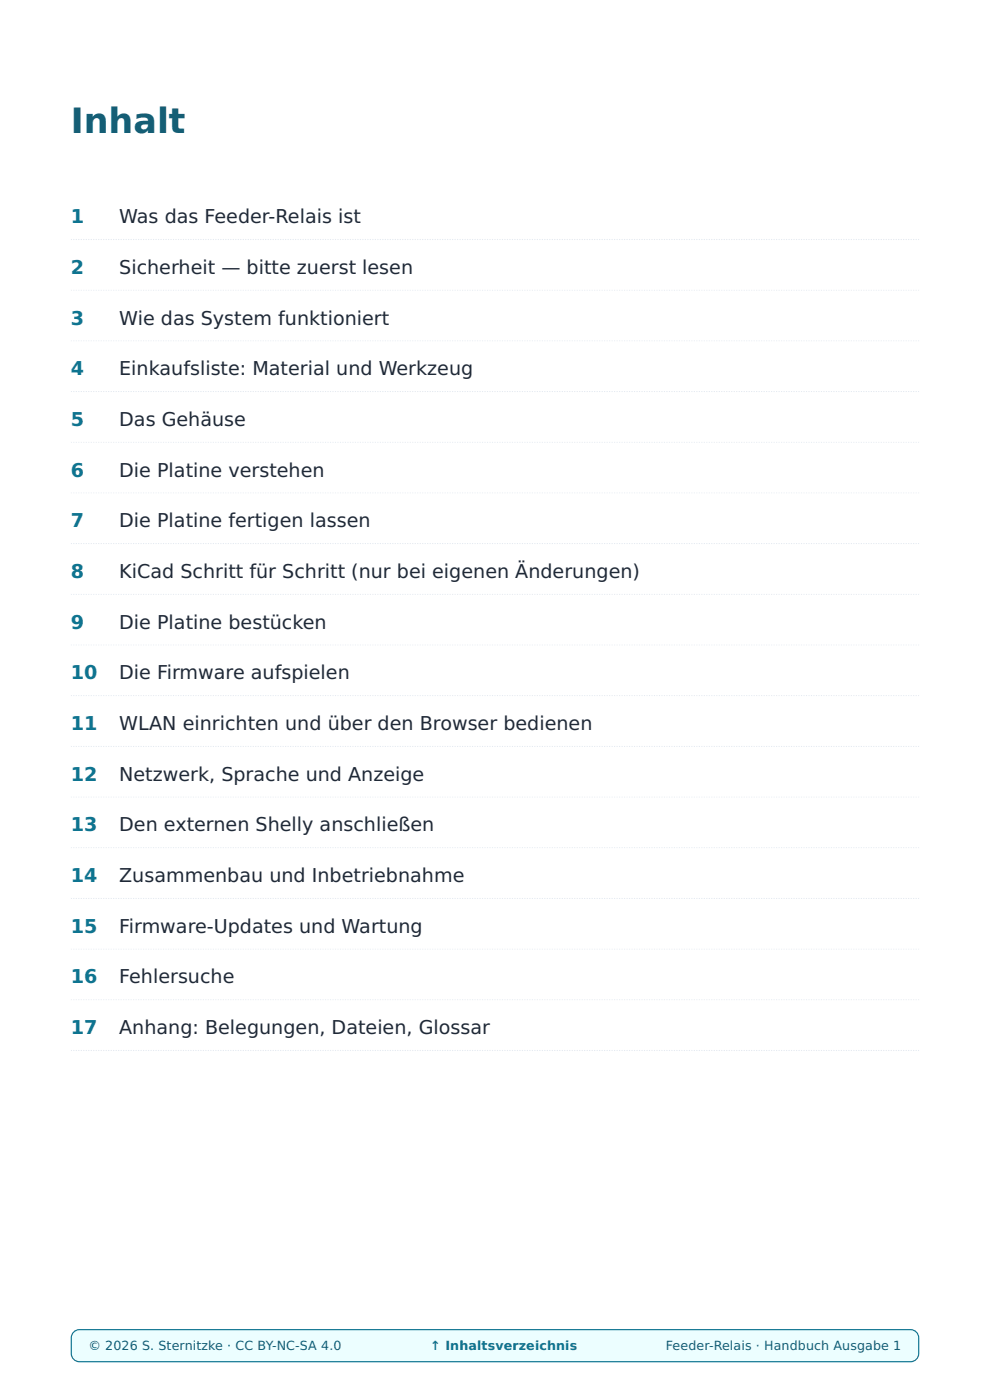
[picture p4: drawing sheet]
<svg xmlns="http://www.w3.org/2000/svg" width="210mm" height="297mm" viewBox="0 0 210 297" stroke-linecap="round" stroke-linejoin="round" font-family="sans-serif">
<defs><g id="words">
<text font-size="7.4" fill="#155e75" x="15" y="28.2">Inhalt</text>
<g font-size="4.1" fill="#0e7490">
<text x="15" y="47.3">1</text>
<text x="15" y="58.1">2</text>
<text x="15" y="68.8">3</text>
<text x="15" y="79.6">4</text>
<text x="15" y="90.3">5</text>
<text x="15" y="101.1">6</text>
<text x="15" y="111.9">7</text>
<text x="15" y="122.6">8</text>
<text x="15" y="133.4">9</text>
<text x="15" y="144.1">10</text>
<text x="15" y="154.9">11</text>
<text x="15" y="165.6">12</text>
<text x="15" y="176.4">13</text>
<text x="15" y="187.1">14</text>
<text x="15" y="197.9">15</text>
<text x="15" y="208.6">16</text>
<text x="15" y="219.4">17</text>
</g>
<g font-size="4.1" fill="#1f2937">
<text x="25.3" y="47.3">Was das Feeder-Relais ist</text>
<text x="25.3" y="58.1">Sicherheit — bitte zuerst lesen</text>
<text x="25.3" y="68.8">Wie das System funktioniert</text>
<text x="25.3" y="79.6">Einkaufsliste: Material und Werkzeug</text>
<text x="25.3" y="90.3">Das Gehäuse</text>
<text x="25.3" y="101.1">Die Platine verstehen</text>
<text x="25.3" y="111.9">Die Platine fertigen lassen</text>
<text x="25.3" y="122.6">KiCad Schritt für Schritt (nur bei eigenen Änderungen)</text>
<text x="25.3" y="133.4">Die Platine bestücken</text>
<text x="25.3" y="144.1">Die Firmware aufspielen</text>
<text x="25.3" y="154.9">WLAN einrichten und über den Browser bedienen</text>
<text x="25.3" y="165.6">Netzwerk, Sprache und Anzeige</text>
<text x="25.3" y="176.4">Den externen Shelly anschließen</text>
<text x="25.3" y="187.1">Zusammenbau und Inbetriebnahme</text>
<text x="25.3" y="197.9">Firmware-Updates und Wartung</text>
<text x="25.3" y="208.6">Fehlersuche</text>
<text x="25.3" y="219.4">Anhang: Belegungen, Dateien, Glossar</text>
</g>
<g font-size="2.7" fill="#155e75">
<text x="18.7" y="286.3">© 2026 S. Sternitzke · CC BY-NC-SA 4.0</text>
<text x="141.3" y="286.3">Feeder-Relais · Handbuch Ausgabe 1</text>
</g>
<text font-size="2.7" fill="#0e7490" x="91.3" y="286.3">↑ Inhaltsverzeichnis</text>
</g></defs>
<g fill="#e2e8f0">
<path d="M15 50.6l180 .1zM15 50.6h180v.3h-180z" fill-rule="evenodd"/>
<path d="M15 61.4h180zM15 61.4h180v.3h-180z" fill-rule="evenodd"/>
<path d="M15 72.1l180 .1zM15 72.1h180v.3h-180z" fill-rule="evenodd"/>
<path d="M15 82.9h180zM15 82.9h180v.3h-180z" fill-rule="evenodd"/>
<path d="M15 93.6l180 .1zM15 93.6h180v.4h-180z" fill-rule="evenodd"/>
<path d="M15 104.4h180zM15 104.4h180v.3h-180z" fill-rule="evenodd"/>
<path d="M15 115.1l180 .1zM15 115.1h180v.4h-180z" fill-rule="evenodd"/>
<path d="M15 125.9h180zM15 125.9h180v.3h-180z" fill-rule="evenodd"/>
<path d="M15 136.6l180 .1zM15 136.6h180v.4h-180z" fill-rule="evenodd"/>
<path d="M15 147.4l180 .1zM15 147.4h180v.3h-180z" fill-rule="evenodd"/>
<path d="M15 158.2h180zM15 158.2h180v.3h-180z" fill-rule="evenodd"/>
<path d="M15 168.9l180 .1zM15 168.9h180v.3h-180z" fill-rule="evenodd"/>
<path d="M15 179.7h180zM15 179.7h180v.3h-180z" fill-rule="evenodd"/>
<path d="M15 190.4l180 .1zM15 190.4h180v.3h-180z" fill-rule="evenodd"/>
<path d="M15 201.2h180zM15 201.2h180v.3h-180z" fill-rule="evenodd"/>
<path d="M15 211.9l180 .1zM15 211.9h180v.3h-180z" fill-rule="evenodd"/>
<path d="M15 222.7h180zM15 222.7h180v.3h-180z" fill-rule="evenodd"/>
</g>
<path d="M15 282h180v7h-180z" fill="#ecfeff"/>
<path d="M15.7 282.7l.7-.4 .5-.1h176.2a1.61 1.61 0 0 1 1.7 1.6v3.3a1.61 1.61 0 0 1-1.7 1.7h-176.2a1.61 1.61 0 0 1-1.7-1.7v-3.3l.1-.4zM15.5 282.5l.9-.5h.5h176.2a1.86 1.86 0 0 1 1.9 1.8v3.3a1.86 1.86 0 0 1-1.9 1.9h-176.2a1.86 1.86 0 0 1-1.9-1.9v-3.3l.1-.5z" fill-rule="evenodd" fill="#0e7490"/>
<use href="#words"/>
</svg>
